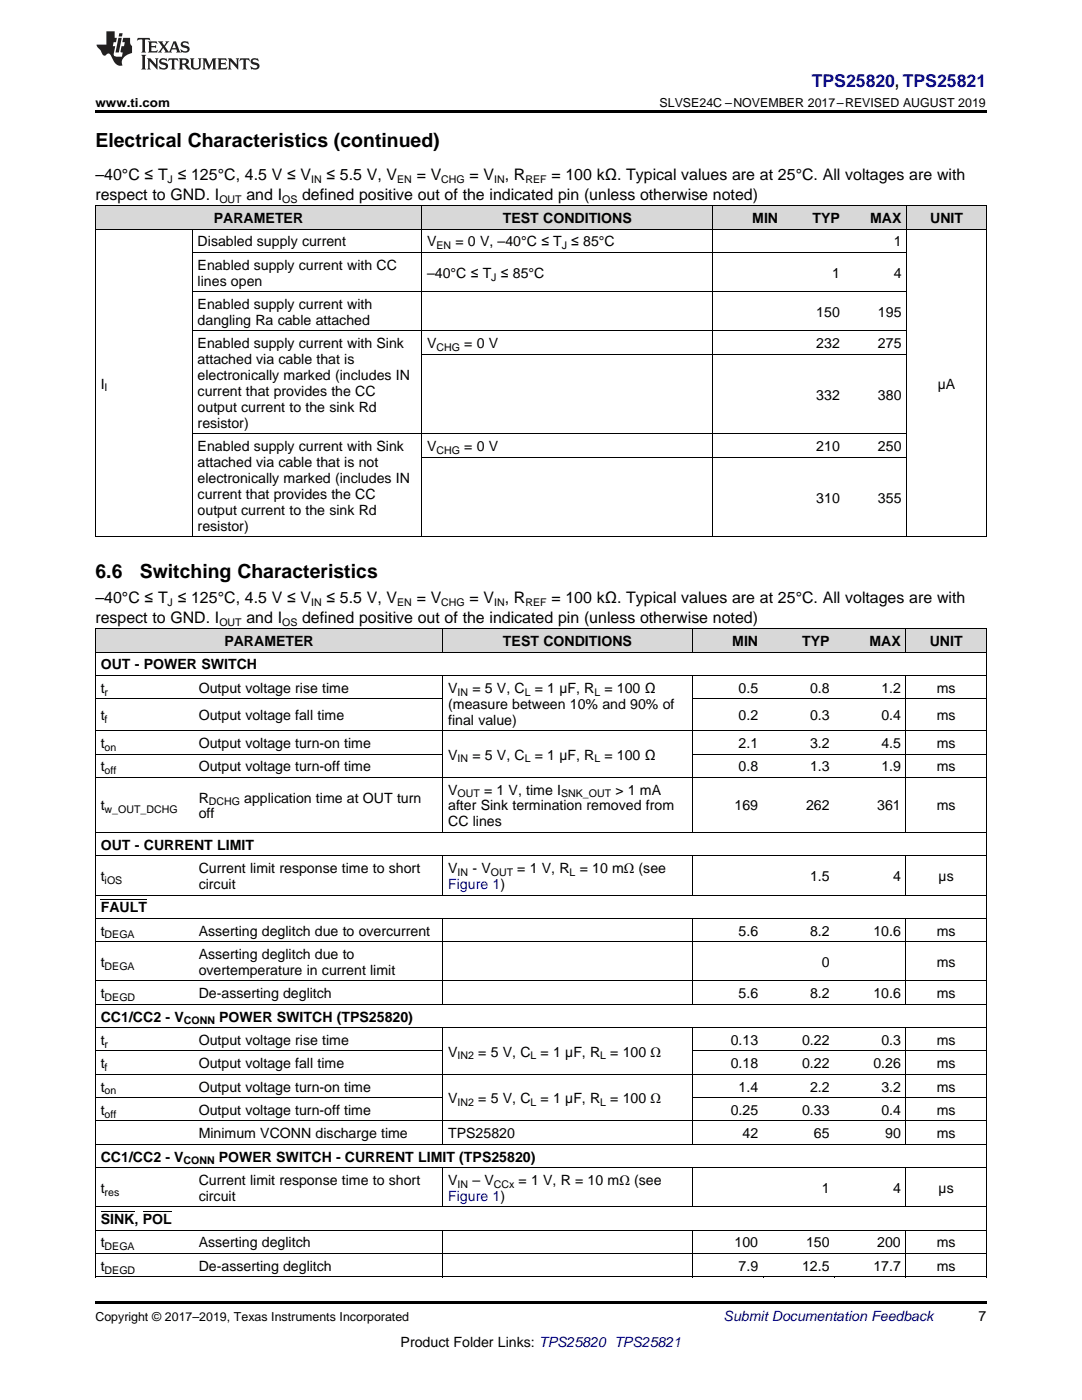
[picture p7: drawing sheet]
<svg xmlns="http://www.w3.org/2000/svg" width="216mm" height="279mm" viewBox="0 0 216 279" stroke-linecap="round" stroke-linejoin="round" font-family="sans-serif">
<defs><g id="words">
<g font-size="3.9">
<text x="19" y="29.3">Electrical Characteristics (continued)</text>
<text x="19" y="115.3">6.6</text>
<text x="27.9" y="115.3">Switching Characteristics</text>
</g>
<text font-size="3.5" fill="#00f" x="162" y="17.3">TPS25820, TPS25821</text>
<g font-size="3.2">
<text x="19" y="36">–40°C ≤ T ≤ 125°C, 4.5 V ≤ V</text>
<text x="65.2" y="36">≤ 5.5 V, V</text>
<text x="83.1" y="36">= V</text>
<text x="93.7" y="36">= V , R</text>
<text x="110" y="36">= 100 kΩ. Typical values are at 25°C. All voltages are with</text>
<text x="19" y="39.9">respect to GND. I</text>
<text x="49.2" y="39.9">and I</text>
<text x="60.3" y="39.9">defined positive out of the indicated pin (unless otherwise noted)</text>
<text x="19" y="120.4">–40°C ≤ T ≤ 125°C, 4.5 V ≤ V</text>
<text x="19" y="124.3">respect to GND. I</text>
<text x="49.2" y="124.3">and I</text>
<text x="60.3" y="124.3">defined positive out of the indicated pin (unless otherwise noted)</text>
<text x="65.2" y="120.4">≤ 5.5 V, V</text>
<text x="83.1" y="120.4">= V</text>
<text x="93.7" y="120.4">= V , R</text>
<text x="110" y="120.4">= 100 kΩ. Typical values are at 25°C. All voltages are with</text>
</g>
<g font-size="2.8">
<text x="42.7" y="44.5">PARAMETER</text>
<text x="100.3" y="44.5">TEST CONDITIONS</text>
<text x="150.1" y="44.5">MIN</text>
<text x="162.1" y="44.5">TYP</text>
<text x="173.6" y="44.5">MAX</text>
<text x="185.6" y="44.5">UNIT</text>
<text x="39.4" y="49.2">Disabled supply current</text>
<text x="39.4" y="53.8">Enabled supply current with CC</text>
<text x="85.2" y="49.2">V</text>
<text x="90.9" y="49.2">= 0 V, –40°C ≤ T ≤ 85°C</text>
<text x="178.3" y="49.2">1</text>
<text x="39.4" y="57">lines open</text>
<text x="85.2" y="55.4">–40°C ≤ T ≤ 85°C</text>
<text x="166" y="55.4">1</text>
<text x="178.3" y="55.4">4</text>
<text x="39.4" y="61.7">Enabled supply current with</text>
<text x="39.4" y="64.8">dangling Ra cable attached</text>
<text x="162.9" y="63.3">150</text>
<text x="175.2" y="63.3">195</text>
<text x="39.4" y="69.5">Enabled supply current with Sink</text>
<text x="85.2" y="69.5">V</text>
<text x="92.6" y="69.5">= 0 V</text>
<text x="162.9" y="69.5">232</text>
<text x="175.2" y="69.5">275</text>
<text x="20.1" y="77.5">I</text>
<text x="39.4" y="72.7">attached via cable that is</text>
<text x="39.4" y="75.8">electronically marked (includes IN</text>
<text x="187.1" y="77.5">µA</text>
<text x="39.4" y="79">current that provides the CC</text>
<text x="39.4" y="82.2">output current to the sink Rd</text>
<text x="162.9" y="79.8">332</text>
<text x="175.2" y="79.8">380</text>
<text x="39.4" y="85.4">resistor)</text>
<text x="39.4" y="90">Enabled supply current with Sink</text>
<text x="39.4" y="93.2">attached via cable that is not</text>
<text x="85.2" y="90">V</text>
<text x="92.6" y="90">= 0 V</text>
<text x="162.9" y="90">210</text>
<text x="175.2" y="90">250</text>
<text x="39.4" y="96.4">electronically marked (includes IN</text>
<text x="39.4" y="99.6">current that provides the CC</text>
<text x="162.9" y="100.3">310</text>
<text x="175.2" y="100.3">355</text>
<text x="39.4" y="102.7">output current to the sink Rd</text>
<text x="39.4" y="105.9">resistor)</text>
<text x="44.8" y="128.9">PARAMETER</text>
<text x="100.4" y="128.9">TEST CONDITIONS</text>
<text x="146.1" y="128.9">MIN</text>
<text x="160.1" y="128.9">TYP</text>
<text x="173.5" y="128.9">MAX</text>
<text x="185.5" y="128.9">UNIT</text>
<text x="20.1" y="133.6">OUT - POWER SWITCH</text>
<text x="20.1" y="138.3">t</text>
<text x="20.1" y="143.8">t</text>
<text x="39.7" y="138.3">Output voltage rise time</text>
<text x="39.7" y="143.8">Output voltage fall time</text>
<text x="89.4" y="138.3">V</text>
<text x="89.4" y="141.4">(measure between 10% and 90% of</text>
<text x="94.3" y="138.3">= 5 V, C</text>
<text x="106.7" y="138.3">= 1 µF, R</text>
<text x="120.6" y="138.3">= 100 Ω</text>
<text x="147.4" y="138.3">0.5</text>
<text x="147.4" y="143.8">0.2</text>
<text x="161.6" y="138.3">0.8</text>
<text x="161.6" y="143.8">0.3</text>
<text x="175.9" y="138.3">1.2</text>
<text x="175.9" y="143.8">0.4</text>
<text x="186.9" y="138.3">ms</text>
<text x="186.9" y="143.8">ms</text>
<text x="20.1" y="149.3">t</text>
<text x="39.7" y="149.3">Output voltage turn-on time</text>
<text x="89.4" y="144.6">final value)</text>
<text x="147.4" y="149.3">2.1</text>
<text x="161.6" y="149.3">3.2</text>
<text x="175.9" y="149.3">4.5</text>
<text x="186.9" y="149.3">ms</text>
<text x="20.1" y="153.9">t</text>
<text x="39.7" y="153.9">Output voltage turn-off time</text>
<text x="89.4" y="151.6">V</text>
<text x="94.3" y="151.6">= 5 V, C</text>
<text x="106.7" y="151.6">= 1 µF, R</text>
<text x="120.6" y="151.6">= 100 Ω</text>
<text x="147.4" y="153.9">0.8</text>
<text x="161.6" y="153.9">1.3</text>
<text x="175.9" y="153.9">1.9</text>
<text x="186.9" y="153.9">ms</text>
<text x="20.1" y="161.7">t</text>
<text x="39.7" y="160.2">R</text>
<text x="48.7" y="160.2">application time at OUT turn</text>
<text x="89.4" y="158.6">V</text>
<text x="89.4" y="161.7">after Sink termination removed from</text>
<text x="96.6" y="158.6">= 1 V, time I</text>
<text x="122.8" y="158.6">&gt; 1 mA</text>
<text x="146.6" y="161.7">169</text>
<text x="160.8" y="161.7">262</text>
<text x="175" y="161.7">361</text>
<text x="186.9" y="161.7">ms</text>
<text x="39.7" y="163.3">off</text>
<text x="89.4" y="164.9">CC lines</text>
<text x="20.1" y="169.6">OUT - CURRENT LIMIT</text>
<text x="20.1" y="175.8">t</text>
<text x="39.7" y="174.2">Current limit response time to short</text>
<text x="39.7" y="177.4">circuit</text>
<text x="89.4" y="174.2">V</text>
<text x="94.3" y="174.2">- V</text>
<text x="103.2" y="174.2">= 1 V, R</text>
<text x="115.7" y="174.2">= 10 mΩ (see</text>
<text x="161.6" y="175.8">1.5</text>
<text x="178.2" y="175.8">4</text>
<text x="187.3" y="175.8">µs</text>
<text x="20.1" y="182.1">FAULT</text>
<text x="20.1" y="186.7">t</text>
<text x="39.7" y="186.7">Asserting deglitch due to overcurrent</text>
<text x="39.7" y="191.4">Asserting deglitch due to</text>
<text x="147.4" y="186.7">5.6</text>
<text x="161.6" y="186.7">8.2</text>
<text x="174.3" y="186.7">10.6</text>
<text x="186.9" y="186.7">ms</text>
<text x="20.1" y="193">t</text>
<text x="39.7" y="194.6">overtemperature in current limit</text>
<text x="164" y="193">0</text>
<text x="186.9" y="193">ms</text>
<text x="20.1" y="199.2">t</text>
<text x="20.1" y="203.9">CC1/CC2 - V</text>
<text x="39.7" y="199.2">De-asserting deglitch</text>
<text x="43.7" y="203.9">POWER SWITCH (TPS25820)</text>
<text x="147.4" y="199.2">5.6</text>
<text x="161.6" y="199.2">8.2</text>
<text x="174.3" y="199.2">10.6</text>
<text x="186.9" y="199.2">ms</text>
<text x="20.1" y="208.5">t</text>
<text x="39.7" y="208.5">Output voltage rise time</text>
<text x="145.8" y="208.5">0.13</text>
<text x="160.1" y="208.5">0.22</text>
<text x="175.9" y="208.5">0.3</text>
<text x="186.9" y="208.5">ms</text>
<text x="20.1" y="213.2">t</text>
<text x="39.7" y="213.2">Output voltage fall time</text>
<text x="89.4" y="210.9">V</text>
<text x="95.4" y="210.9">= 5 V, C</text>
<text x="107.9" y="210.9">= 1 µF, R</text>
<text x="121.8" y="210.9">= 100 Ω</text>
<text x="145.8" y="213.2">0.18</text>
<text x="160.1" y="213.2">0.22</text>
<text x="174.3" y="213.2">0.26</text>
<text x="186.9" y="213.2">ms</text>
<text x="20.1" y="217.8">t</text>
<text x="39.7" y="217.8">Output voltage turn-on time</text>
<text x="89.4" y="220.2">V</text>
<text x="95.4" y="220.2">= 5 V, C</text>
<text x="107.9" y="220.2">= 1 µF, R</text>
<text x="121.8" y="220.2">= 100 Ω</text>
<text x="147.4" y="217.8">1.4</text>
<text x="161.6" y="217.8">2.2</text>
<text x="175.9" y="217.8">3.2</text>
<text x="186.9" y="217.8">ms</text>
<text x="20.1" y="222.5">t</text>
<text x="39.7" y="222.5">Output voltage turn-off time</text>
<text x="39.7" y="227.2">Minimum VCONN discharge time</text>
<text x="89.4" y="227.2">TPS25820</text>
<text x="145.8" y="222.5">0.25</text>
<text x="148.2" y="227.2">42</text>
<text x="160.1" y="222.5">0.33</text>
<text x="162.4" y="227.2">65</text>
<text x="175.9" y="222.5">0.4</text>
<text x="176.6" y="227.2">90</text>
<text x="186.9" y="222.5">ms</text>
<text x="186.9" y="227.2">ms</text>
<text x="20.1" y="231.8">CC1/CC2 - V</text>
<text x="43.7" y="231.8">POWER SWITCH - CURRENT LIMIT (TPS25820)</text>
<text x="20.1" y="238.1">t</text>
<text x="39.7" y="236.5">Current limit response time to short</text>
<text x="39.7" y="239.6">circuit</text>
<text x="89.4" y="236.5">V</text>
<text x="94.3" y="236.5">– V</text>
<text x="103.5" y="236.5">= 1 V, R = 10 mΩ (see</text>
<text x="164" y="238.1">1</text>
<text x="178.2" y="238.1">4</text>
<text x="187.3" y="238.1">µs</text>
<text x="20.1" y="244.3">SINK, POL</text>
<text x="20.1" y="249">t</text>
<text x="39.7" y="249">Asserting deglitch</text>
<text x="146.6" y="249">100</text>
<text x="160.8" y="249">150</text>
<text x="175" y="249">200</text>
<text x="186.9" y="249">ms</text>
<text x="20.1" y="253.6">t</text>
<text x="39.7" y="253.6">De-asserting deglitch</text>
<text x="147.4" y="253.6">7.9</text>
<text x="160.1" y="253.6">12.5</text>
<text x="174.3" y="253.6">17.7</text>
<text x="186.9" y="253.6">ms</text>
<text x="195.3" y="263.6">7</text>
<text x="79.9" y="268.9">Product Folder Links: TPS25820 TPS25821</text>
</g>
<g font-size="2.8" fill="#00f">
<text x="89.4" y="177.4">Figure 1)</text>
<text x="89.4" y="239.6">Figure 1)</text>
</g>
<text font-size="2.8" fill="#0000c8" x="144.4" y="263.6">Submit Documentation Feedback</text>
<g font-size="2.5">
<text x="19" y="21.4">www.ti.com</text>
<text x="131.6" y="21.4">SLVSE24C –NOVEMBER 2017–REVISED AUGUST 2019</text>
<text x="19" y="263.6">Copyright © 2017–2019, Texas Instruments Incorporated</text>
</g>
<g font-size="2.1">
<text x="33.4" y="36.6">J</text>
<text x="43.8" y="40.5">OUT</text>
<text x="56.3" y="40.5">OS</text>
<text x="62.1" y="36.6">IN</text>
<text x="79.3" y="36.6">EN</text>
<text x="88.1" y="36.6">CHG</text>
<text x="98.6" y="36.6">IN</text>
<text x="104.8" y="36.6">REF</text>
<text x="87.1" y="49.7">EN</text>
<text x="112.1" y="49.7">J</text>
<text x="98" y="56">J</text>
<text x="87.1" y="70.1">CHG</text>
<text x="20.9" y="78.1">I</text>
<text x="87.1" y="90.6">CHG</text>
<text x="33.4" y="121">J</text>
<text x="43.8" y="124.9">OUT</text>
<text x="56.3" y="124.9">OS</text>
<text x="62.1" y="121">IN</text>
<text x="79.3" y="121">EN</text>
<text x="88.1" y="121">CHG</text>
<text x="98.6" y="121">IN</text>
<text x="104.8" y="121">REF</text>
<text x="20.9" y="138.8">r</text>
<text x="91.3" y="138.8">IN</text>
<text x="104.7" y="138.8">L</text>
<text x="118.6" y="138.8">L</text>
<text x="20.9" y="144.3">f</text>
<text x="20.9" y="149.8">on</text>
<text x="20.9" y="154.5">off</text>
<text x="91.3" y="152.2">IN</text>
<text x="104.7" y="152.2">L</text>
<text x="118.6" y="152.2">L</text>
<text x="41.7" y="160.7">DCHG</text>
<text x="91.3" y="159.1">OUT</text>
<text x="112" y="159.1">SNK_OUT</text>
<text x="20.9" y="162.3">w_OUT_DCHG</text>
<text x="20.9" y="176.4">iOS</text>
<text x="91.3" y="174.8">IN</text>
<text x="97.9" y="174.8">OUT</text>
<text x="113.7" y="174.8">L</text>
<text x="20.9" y="187.3">DEGA</text>
<text x="20.9" y="193.5">DEGA</text>
<text x="20.9" y="199.8">DEGD</text>
<text x="20.9" y="209.1">r</text>
<text x="36.7" y="204.4">CONN</text>
<text x="20.9" y="213.7">f</text>
<text x="91.3" y="211.4">IN2</text>
<text x="105.9" y="211.4">L</text>
<text x="119.8" y="211.4">L</text>
<text x="20.9" y="218.4">on</text>
<text x="91.3" y="220.7">IN2</text>
<text x="105.9" y="220.7">L</text>
<text x="119.8" y="220.7">L</text>
<text x="20.9" y="223.1">off</text>
<text x="36.6" y="232.4">CONN</text>
<text x="20.9" y="238.6">res</text>
<text x="91.3" y="237">IN</text>
<text x="98.5" y="237">CCx</text>
<text x="20.9" y="249.5">DEGA</text>
<text x="20.9" y="254.2">DEGD</text>
</g>
</g></defs>
<g fill="#d8d8d8">
<path d="M19 125.6h19.6v4.6h-19.6z"/>
<path d="M38.6 125.6h49.8v4.6h-49.8z"/>
<path d="M88.4 125.6h49.7v4.6h-49.7z"/>
<path d="M138.1 125.6h14.3v4.6h-14.3z"/>
<path d="M152.4 125.6h14.2v4.6h-14.2z"/>
<path d="M166.6 125.6h14.2v4.6h-14.2z"/>
<path d="M180.8 125.6h16v4.6h-16z"/>
<path d="M19 41.1h19.4v4.7h-19.4z"/>
<path d="M38.4 41.1h45.8v4.7h-45.8z"/>
<path d="M84.2 41.1h58.1v4.7h-58.1z"/>
<path d="M142.3 41.1h14.1v4.7h-14.1z"/>
<path d="M156.4 41.1h12.3v4.7h-12.3z"/>
<path d="M168.7 41.1h12.3v4.7h-12.3z"/>
<path d="M181 41.1h15.8v4.7h-15.8z"/>
</g>
<path d="M19 22h177.8v.5h-177.8zM19 254.8l.2 .1zM88.3 254.8l.1 .1zM138 254.8l.1 .1zM152.3 254.8l.1 .1zM166.5 254.8l.1 .1zM180.7 254.8l.1 .1zM196.7 254.8l.1 .1zM19 259.7h177.8v.5h-177.8z" fill="#000"/>
<g fill="none" stroke="#000" stroke-width=".2">
<path d="M19 45.7h177.8M19 41.1h177.8M19.1 41.1v66.1M38.3 45.8v61.4M38.4 58.2h142.6M38.4 50.4h142.6M84.1 41.1v66.1M142.2 41.1v66.1M180.9 41.1v66.1M196.8 41.1v66.1M38.4 66.1h142.6M84.2 70.7h96.8"/>
<path d="M38.4 86.6h142.6M84.2 91.2h96.8M19 107.1h177.8M19 125.5h177.8v129.4M19 139.5h69.4M19 134.8h177.8M19 130.2h177.8M19.1 125.5v129.4M88.3 125.5v4.7M88.3 134.8v31.4M138.1 125.5v4.7M138.1 134.8v31.4"/>
<path d="M138.1 139.5h58.7M180.8 125.5v4.7M180.8 134.8v31.4M19 155.1h177.8M19 150.5h69.4M19 145.8h177.8M138.1 150.5h58.7M19 178.6h177.8M19 170.8h177.8M19 166.1h177.8M88.3 170.8v7.9M138.1 170.8v7.9"/>
<path d="M180.8 170.8v7.9M19 195.8h177.8M19 187.9h177.8M19 183.3h177.8M88.3 183.3v17.2M138.1 183.3v17.2M180.8 183.3v17.2M19 219.1h69.4M19 214.4h177.8M19 209.7h69.4M19 205.1h177.8M19 200.4h177.8"/>
<path d="M88.3 205.1v23.3M138.1 205.1v23.3M138.1 219.1h58.7M138.1 209.7h58.7M180.8 205.1v23.3M19 233h177.8M19 228.4h177.8M19 223.7h177.8M88.3 233v7.9M138.1 233v7.9M180.8 233v7.9M19 254.8h177.8"/>
<path d="M19 250.2h177.8M19 245.5h177.8M19 240.9h177.8M88.3 245.5v9.4M138.1 245.5v9.4M180.8 245.5v9.4"/>
</g>
<g fill="#231f20">
<path d="M27.5 7.6l-.1 .5 .4-.2h.6v.1v2.1l-.2 .4h1l-.3-.4v-2.1l.1-.1h.5l.5 .2-.2-.5zM29.5 8.3l.2 .3v1.5l-.2 .4h1.8l.2-.6a1.04 1.04 0 0 1-1.3 .2v-.7h.6l.3 .2v-.6l-.3 .2h-.6v-.6l.8-.1 .4 .3-.2-.5zM31.5 8.3l.9 1.1-.9 1.1h.8l-.2-.2 .5-.7 .4 .7-.2 .2h1.5l-.1-.2 .1-.4h.9l.1 .4-.2 .2h1l-.3-.3-.7-1.9h-.5l-.9 2-.8-1 .9-1h-.8l.1 .3-.3 .5-.4-.6 .2-.2zM34.7 8.6l.4 1h-.7zM36.3 8.4a.63 .63 0 0 0-.2 .7 .63 .63 0 0 0 .6 .4l.6 .2 .1 .2a.75 .75 0 0 1-.7 .4 .75 .75 0 0 1-.6-.5l.1 .7 .1-.1a1.11 1.11 0 0 0 1.5-.6 1.13 1.13 0 0 0-1.2-.8l-.1-.4a1.04 1.04 0 0 1 1.2 .2l-.2-.5-.1 .1-.5-.2zM28.2 10.9l.2 .4v2.2l-.2 .4h1l-.3-.4v-2.2l.3-.4zM29.3 11.6l.3 .4v1.5l-.3 .4h.8l-.2-.4v-1.3l1.5 1.7v-1.9l.2-.4h-.7l.2 .4v.9l-1.1-1.3zM32 11.8a.62 .62 0 0 0-.2 .7 .62 .62 0 0 0 .6 .4l.6 .1 .1 .3a.76 .76 0 0 1-.7 .3 .76 .76 0 0 1-.6-.4l.1 .7 .1-.1a1.11 1.11 0 0 0 1.5-.6 1.13 1.13 0 0 0-1.2-.8l-.1-.4a1.04 1.04 0 0 1 1.2 .2l-.2-.6-.1 .1-.5-.1zM33.7 11.6l-.2 .6a.61 .61 0 0 1 .8-.3v1.6l-.2 .4h.9l-.2-.4v-1.6a.63 .63 0 0 1 .8 .3l-.2-.6zM35.6 11.6l.3 .4v1.5l-.3 .4h1l-.2-.2v-.8l.5 .2a.76 .76 0 0 0 1.2 .7l-1-1a.58 .58 0 0 0 .6-.5 .58 .58 0 0 0-.5-.6zM36.4 11.9h.1a.45 .45 0 0 1 .5 .1 .45 .45 0 0 1 .1 .5l-.7 .2zM37.9 11.6l.2 .2a2.17 2.17 0 0 0 .3 1.9 .99 .99 0 0 0 1.6-.6v-1.1l.2-.4h-.7l.2 .2a1.92 1.92 0 0 1-.2 1.8 .6 .6 0 0 1-.9-.5v-1.1l.2-.4zM40.4 11.6l.2 .4v1.5l-.2 .4h.7l-.2-.4v-1.4l.8 1.8 .8-1.8v1.4l-.2 .4h.9l-.2-.4v-1.5l.2-.4h-.8l-.6 1.5-.6-1.5zM43.4 11.6l.2 .4v1.5l-.2 .4h1.8l.2-.6a1.04 1.04 0 0 1-1.3 .1v-.6h.5l.4 .2v-.6l-.4 .2h-.5v-.7h.8l.3 .3-.1-.6zM45.5 11.6l.2 .4v1.5l-.2 .4h.7l-.2-.4v-1.3l1.5 1.7v-1.9l.2-.4h-.7l.2 .4v.9l-1.1-1.3zM47.9 11.6l-.1 .6a.61 .61 0 0 1 .8-.3v1.6l-.3 .4h1l-.3-.4 .1-1.6a.63 .63 0 0 1 .7 .3l-.1-.6zM50.2 11.8a.62 .62 0 0 0-.2 .7 .62 .62 0 0 0 .6 .4l.6 .1 .2 .3a.76 .76 0 0 1-.8 .3 .76 .76 0 0 1-.6-.4l.1 .7 .2-.1a1.11 1.11 0 0 0 1.5-.6 1.13 1.13 0 0 0-1.3-.8l-.1-.4a1.04 1.04 0 0 1 1.2 .2l-.1-.6-.2 .1-.5-.1z"/>
<path d="M21.2 6.3v2.6h-1.9l.1 .4 .7 .9a.91 .91 0 0 0 1 .8 .56 .56 0 0 1 .5-.3 .56 .56 0 0 1 .5 .3l.4 .8a1.53 1.53 0 0 0 1.9 1.2 1.54 1.54 0 0 1 1-2.1l.9-.3v-1.4a1.52 1.52 0 0 1-.3-1.6h-1.4l-.2 .8h.5l-.2 .8h-.4l-.2 1v.2l.4 .1-.2 .8a1.93 1.93 0 0 1-1.6-.3l.3-1.8h-.5l.2-.8h.4l.2-.8h-.4v-1.3zM23.6 7.6l-.6 2.9h.7l.6-2.9zM23.8 6.6l-.1 .7h.6l.2-.7z"/>
</g>
<path d="M20.1 179.6h9.3M20.1 241.8h6.7M28.5 241.8h5.8" fill="none" stroke="#000" stroke-width=".2"/>
<use href="#words"/>
</svg>
